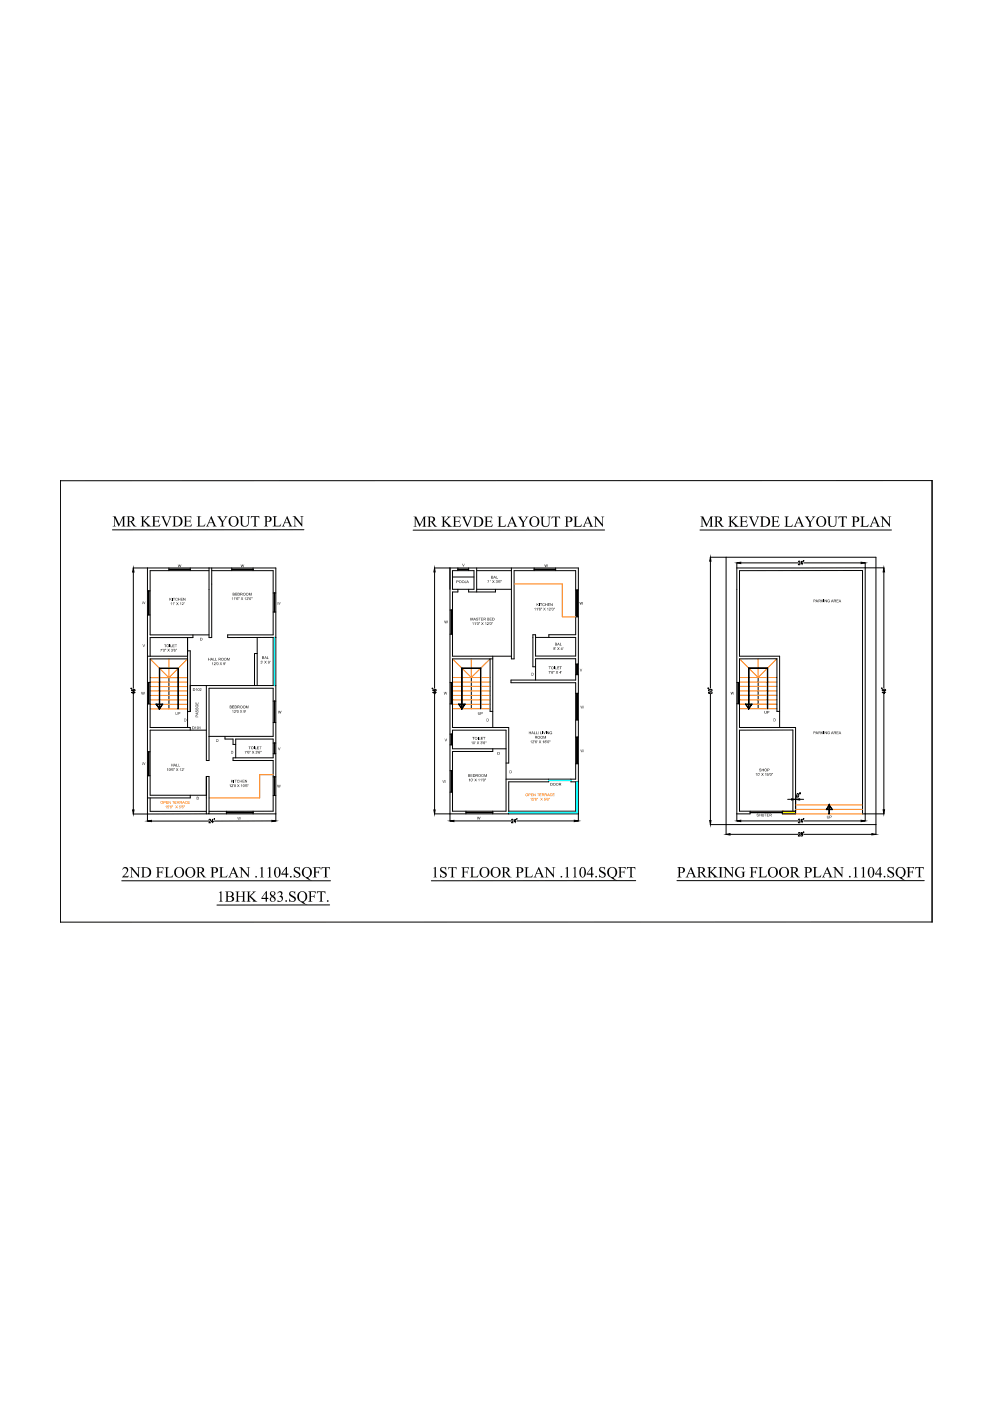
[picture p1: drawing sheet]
<svg xmlns="http://www.w3.org/2000/svg" width="297mm" height="420mm" viewBox="0 0 297 420" stroke-linecap="round" stroke-linejoin="round" font-family="sans-serif">
<!-- layer: 0 -->
<g fill="none" stroke="#000" stroke-width=".3">
<path d="M18 144.1h261.4v132.4h-261.4zM18.1 144.2l-.1 132.3M209.8 158.9h57.4M279.4 144.1v132.4M279.4 144.1h.1M135.6 171.1h6.5v5.6h-6.5zM137.2 177.5h-1.6v19.3h17.7M142.9 171.1h10.4M142.9 170.3v7.2M142.9 176.7h10.4M148.5 176.7v.8h-8M153.3 170.3v27.3h.8v-26.5h18.5v19.3h-8.1v.8"/>
<path d="M172.6 176.9h.8M172.9 176.9l.1 8.1zM212.9 167.1h49.7v83.1M212.9 168.3v38.1M217.6 167.1v80.2h45M220.9 168.8v77.4M222 168.8h17.3M239.3 168.5l.1-.1a.24 .24 0 0 1 .3-.1 .24 .24 0 0 1 0 .4l-.4 .7h.5M240.6 169h-.6l.4-.7v1.1M240.9 168.1l-.1 .3M240.9 168.8h17.2M259.3 168.8v77.4"/>
<path d="M264.9 171.5v34.9M265 170.3h-44.1M134.9 190.2h.7M134.9 183h.7M135.2 183h.1v7.2h-.1zM146.9 197.6v15.7h.8M147.7 197.6h-12.1v20.6h16.9M147.7 196.8v21.4M160.5 191.2h12.1v5.6h-12.1v-6.4h-.8v9.6h.8M172.6 185h.8M172.6 199.2h.8M172.9 199.2l.1 3.1z"/>
<path d="M141.3 203.2v9.3M151.7 219h-16.1v5.6h16.1M160.5 203.9v-6.3h12.1v6.3h-19.4v.9h19.4v28.9h-20.9M172.6 202.3h.8M212.2 206.4h.3M212.4 207.5v.4l.5 .1a.29 .29 0 0 1 0-.4 .29 .29 0 0 1 .4 0 .29 .29 0 0 1-.1 .4M212.4 206.8a.53 .53 0 0 1 .6-.2 .53 .53 0 0 1 .4 .5 .53 .53 0 0 1-.6 .2 .53 .53 0 0 1-.4-.5zM212.9 208v38.1M223.4 211.1l1 1.5-.8-1.3M224.4 200.3v12.5l.1-.5v-11.9M224.5 212.3l.9-1.2-1 1.7M225.4 211.1h-2l1.8 .2"/>
<path d="M227.2 203.2v9.3M230 200.4l.1-.1v12.2zM230.1 200.3h-5.7l5.6 .1M233.7 213.3h-.8v-15.7h-11.2v20.6h16.8v25.9h-4v-.8M233.7 218.2v-21.4h-12v-25.7h36.8v73h6.5M264.2 206.4h.3M264.5 206.7l-.1 .2a.54 .54 0 0 0 .6 .3 .54 .54 0 0 0 .4-.4 .29 .29 0 0 0-.4-.1 .29 .29 0 0 0 0 .5h.1M264.9 208v34.9M265.1 207.4v.6l-.7-.4h1.1M147.7 225.4h-12.1v17.9M151.7 228.8h.8M164.5 233.7v.8h-12v9.6h20.9v-73.8h-38.5v73.8"/>
<path d="M171.1 233.7v.8h2.3M172.6 234.5v8.8h-20.1M212.9 247.3h4.7v2.9M218.8 250.2h20.5M222 246.2h17.3M224.8 243.6l9.7 .1zM224.8 243.3v.8h-3.9M237.7 243.3v-24.4l-16 .1v24.3h16.8M239.3 249.9l.1-.2a.28 .28 0 0 1 .4 .1 .28 .28 0 0 1-.2 .4l-.3 .5h.5M239.3 245.9l.1-.3 .4 .3-.5 .8h.5M240.1 249.7v.3a.34 .34 0 0 1 .5 .4 .34 .34 0 0 1-.5 .3 .52 .52 0 0 1 .4-.8v-.2zM240.6 246.4h-.6l.4-.8v1.1"/>
<path d="M240.9 249.5l-.1 .3M240.9 245.5l-.1 .3M240.9 250.2h20.4M240.9 246.2h17.2M202.9 264.1h74.1"/>
</g>
<g fill="none" stroke="#ff7f00" stroke-width=".3">
<path d="M154.1 175.1h14.4v9.9M135.6 197.6l5.7 5.6h5.6M141.3 197.6v5.6l5.6-5.6M221.7 197.6l5.5 5.6h5.7M227.2 197.6v5.6l5.7-5.6M135.6 203.2h5.7M135.6 204.5h11.3M135.6 205.9h11.3M135.6 207.2h11.3M135.6 208.6h11.3M135.6 209.9h11.3M135.6 212.5h11.3"/>
<path d="M135.6 211.2h11.3M221.7 203.2h5.5M221.7 204.5h11.2M221.7 205.9h11.2M221.7 207.2h11.2M221.7 208.5h11.2M221.7 209.9h11.2M221.7 211.2h11.2M221.7 212.5h11.2"/>
</g>
<g fill="#000">
<path d="M209.9 154.9h.9l1.1 2.4 1.1-2.4h.8l-.4 .3v2.5l.4 .3h-1.3l.5-.4v-2.2l-1.2 2.6-1.3-2.6v2.3l.4 .3h-1l.4-.3v-2.5zM218.2 154.9h1.3l-.4 .3v1.2l1.2-1.2-.3-.3h1.1l-1.6 1.4 2 1.7h-1.4l.2-.3-1.2-1.3v1.3l.4 .3h-1.3l.5-.4v-2.4zM221.6 154.9h2.3l.1 .7-.4-.5h-1.1v1.2l1-.1 .2-.4v1.1l-.2-.4-1-.1v1.3l1.1 .1 .6-.6-.3 .8h-2.3l.4-.3v-2.5zM224.4 154.9l1.2 .1a.34 .34 0 0 0-.3 .2 .34 .34 0 0 0 .1 .4l.8 1.7 .7-1.8a.31 .31 0 0 0 .1-.4 .31 .31 0 0 0-.3-.1l.9-.1-.4 .3-1.2 2.8-1.3-2.9zM231.1 154.9h2.4v.7l-.4-.5h-1.1v1.2l1-.1 .2-.4v1.1l-.3-.5h-.9v1.3l1.2 .1 .5-.6-.2 .8h-2.4l.5-.5-.1-2.4zM235.1 154.9h1.4l-.5 .3v2.4l1 .2 .7-.7-.3 .9h-2.3l.4-.5v-2.4zM241.2 154.9l1.3 .1a.28 .28 0 0 0-.3 .1 .28 .28 0 0 0 .1 .4l.7 .9 .5-.9a.29 .29 0 0 0 .2-.3 .29 .29 0 0 0-.3-.2l1-.1-.5 .3-.9 1.5v1l.5 .3h-1.4l.5-.3v-1zM247.9 154.9h1.3l-.4 .2v2.1l.1 .4 .5 .2 .7-.1 .3-.4 .1-2-.5-.4h1.1l-.4 .2v2.2l-.4 .5-1.2 .2-.6-.4-.2-2.4zM251.3 154.9h2.5l.1 .7-.4-.5h-.7v2.6l.4 .3h-1.3l.4-.3v-2.6h-.6l-.4 .5zM257.8 154.9h1.4l-.5 .3v2.4l1.2 .1 .5-.6-.2 .9h-2.4l.4-.2 .1-.4v-2.1zM263.8 154.9h.9l1.8 2.3v-2l-.4-.3h1.1l-.5 .2v2.9l-2.1-2.5v2.1l.4 .4h-1l.4-.3v-2.4zM133.2 186.1l.3 .7 .1-.7 .3 .7 .3-.7-.2 .8-.3-.6-.3 .6z"/>
<path d="M160.1 182.5l.3-.2v.8v-.7zM160.9 180.9l.1 .4 .5-.4-.3 .4 .3 .4-.4-.4-.2 .4zM160.8 182.5l.3-.2v.8l-.1-.7zM161.3 182.3l.1 .3zM161.6 180.9l.1 .8zM161.8 180.9h.7l-.3 .1v.7l-.1-.7zM162.9 182.3l.3 .3 .3-.3-.3 .4 .4 .4-.4-.4-.4 .4 .4-.4zM163.4 180.9l.1 .4h.5v-.4v.8v-.4h-.5l-.1 .4zM164.2 180.9h.6l-.5 .1v.3h.5l-.5 .1v.2l.5 .1h-.6zM164 182.5l.3-.2v.8l-.1-.7zM165 180.9l.5 .7 .1-.7v.8l-.5-.6-.1 .6zM164.6 182.4h.5l-.4 .6 .4 .1h-.6l.5-.5-.1-.2-.4 .1z"/>
<path d="M165.2 182.3l.1 .3zM173.7 180.5l.3 .7 .2-.7 .3 .7 .3-.7-.3 .8-.3-.7-.3 .7zM164.4 201.2h.5l-.3 .8 .2-.7zM164.5 199.9h.6l-.3 .1v.7v-.7zM165.1 201.2v.3zM164.8 219.5l.6-.1v.2l-.5-.1-.1 .4 .5 .2 .1-.2-.3-.1h.4v.3h-.7zM165.9 201.2l.1 .3zM166.1 199.9l.1 .8zM166.1 201.2l.1 .3zM166.4 199.9l.1 .7 .4 .1h-.5zM166.6 201.2l.3 .3 .4-.3-.3 .4 .3 .4-.3-.3-.4 .3 .3-.4zM167 199.9h.6l-.5 .1v.2h.5l-.5 .1v.3l.5 .1h-.6z"/>
<path d="M167.7 199.9h.7l-.3 .1v.7l-.1-.7zM168.3 201.2l.1 .3zM173.8 200.6l.3 .6 .4-.6-.3 .8zM248.1 219.4h.5v.2l-.4-.1-.1 .4 .4 .2 .1-.2-.2-.2h.3v.4h-.6zM158.5 219.4l.1 .3h.4l.2-.3v.8l-.2-.4h-.4l-.1 .4zM159 222.3l.3-.2v.8l-.1-.7zM159.6 222.2h.5l-.4 .5 .4 .2h-.5l.4-.5-.1-.2-.2 .1zM160.1 219.4l.1 .7 .4 .1h-.5zM160.2 222.1l.1 .3zM160.7 219.4l.1 .7 .4 .1h-.5zM161 222.1l.1 .3zM161.5 219.4l-.3 .8z"/>
<path d="M161.5 222.1l.3 .3 .4-.3-.3 .3 .3 .5-.3-.4-.4 .4 .3-.5zM161.9 219.4l.2 .7 .3 .1h-.5zM162.6 219.4l.1 .8zM162.9 220.7l.4 .7 .4-.7v.8l-.2-.7-.2 .7-.3-.7-.1 .7zM162.7 222.2l.3-.1v.8l-.1-.7zM162.8 219.4l.4 .7 .3-.7-.3 .8zM163.7 219.4v.8zM163.8 222.1l.1 .3zM164 219.4l.5 .6 .1-.6v.8l-.6-.7v.7zM226.5 232.1l.3-.3v.8l-.1-.6zM227.6 230.6h.5l-.4 .1 .5 .3-.1 .3-.5-.1 .1-.2 .1 .3 .3-.1zM227.7 231.8l.1 .3z"/>
<path d="M228.2 231.8l.4 .4 .3-.4-.3 .4 .3 .4-.3-.3-.4 .3 .3-.4zM228.3 230.5l.1 .3h.5l.1-.3v.8l-.1-.3h-.5l-.1 .3zM229.4 232.1l.3-.3v.8l-.2-.6zM230 231.9h.4l-.4 .2 .4 .2-.2 .4-.3-.1 .4-.2v-.2l-.4 .1zM230.5 231.8l.1 .3zM246.1 219.4l.1 .4 .6-.4-.4 .3 .4 .5-.4-.4-.3 .4zM246.9 219.4l.1 .8zM247.2 219.4l.5 .6 .1-.6v.8l-.5-.7-.1 .7zM250.7 219.4h.6h-.5v.3h.5l-.5 .1v.3l.5 .1h-.6zM220.7 260.5l.7-.5 1.4 .2 .2-.2v1l-.7-.8-1 .1-.4 .7-.1 .9 .5 .9 .8 .2 .5-.1v-1.2l-.4-.3h1.2l-.3 .3v1.2l-1.5 .3-1-.6-.3-1.1zM266.2 260.3l.4-.3 .9 .2 .3-.2v1.1l-.6-.9h-.5l-.3 .3 .2 .6 1.1 .5 .3 .5-.1 .6-.4 .4-1.3-.1-.2 .2v-1.1l.3 .6 .5 .3 .6-.1 .2-.3-.2-.6-1.3-.9zM212 260h1.3l-.4 .3v1.2l.9-.9a.26 .26 0 0 0 .2-.2 .26 .26 0 0 0-.3-.3l1.2-.1-1.6 1.4 2 1.7h-1.5l.2-.3-1.1-1.2v1.3l.4 .2h-1.3l.4-.2v-.3v-2.3z"/>
<path d="M215.3 260h1.4l-.5 .3v2.6l.5 .2h-1.4l.5-.2v-2.6zM216.7 260h.9l1.8 2.4v-2l-.4-.4h1l-.4 .3v2.9l-2.1-2.5v2.1l.4 .3h-1l.4-.2v-2.4zM224.7 260h2.2l.1 .7-.4-.4-1-.1v1.2h.8l.2-.4v1l-.2-.4h-.8v1.2l.4 .3h-1.3l.4-.4v-2.3zM227.3 260h1.3l-.5 .4v2.3l1.1 .2 .7-.6-.2 .8h-2.4l.4-.3v-2.4zM243.6 260h1.4l-.5 .3v2.5l1.2 .1 .5-.6-.2 .8h-2.4l.4-.3v-2.5zM249.6 260h.8l1.9 2.3v-1.9l-.4-.4h1l-.4 .5v2.7l-2.1-2.5v2.1l.4 .3h-1l.4-.2v-2.4zM255.9 260.3l.8-.3v2.9l.3 .2h-1.1l.4-.2v-2.1a.29 .29 0 0 0-.1-.4 .29 .29 0 0 0-.3 0zM258.1 260.3l.9-.3v2.9l.4 .2h-1.2l.4-.3v-2a.3 .3 0 0 0 0-.4 .3 .3 0 0 0-.4 0zM271.7 260h2.3v.7l-.4-.4-1-.1v1.2h.7l.3-.4v1l-.3-.4h-.7v1.3l.4 .2h-1.3l.4-.2v-2.6zM274.4 260h2.5v.8l-.4-.5h-.7v2.6l.5 .2h-1.3l.4-.3v-2.5h-.7l-.4 .5z"/>
<path d="M214 154.9h1.7l.6 .4v.8l-.7 .4 .8 1 .6 .5h-.8l-1-1.5h-.3v1.2l.4 .3h-1.3l.5-.4v-2.3zM214.9 155.1v1.3l.7-.1 .3-.5-.1-.5-.3-.2z"/>
<path d="M227.8 154.9h1.8l.9 .5 .3 1.2-.5 1.1-1 .3h-1.5l.4-.3v-2.6zM228.6 155.1v2.6l.8 .1 .8-.6 .1-1.3-.6-.7z"/>
<path d="M239.4 154.8l1.3 2.9 .4 .3h-1.2l.3-.2-.3-.9h-1.1l-.3 .8 .3 .3h-.9l.4-.5zM239.4 155.5l-.6 1.2h1.1z"/>
<path d="M244.6 156.4a1.55 1.55 0 0 1 3.1 0 1.55 1.55 0 0 1-3.1 0zM245.6 155.1l-.4 .8 .1 1.3 .4 .6h.7l.7-.6v-1.5l-.6-.6z"/>
<path d="M255.2 154.9h1.7l.7 .7-.3 .8-1.2 .1v1.2l.4 .3h-1.3l.5-.3v-2.6zM256.1 155.1v1.3h.6l.3-.3v-.6l-.4-.4z"/>
<path d="M262.2 154.8l1.2 2.9 .4 .3h-1.2l.3-.3-.2-.8h-1.2l-.3 .8 .3 .3h-.9l.4-.5zM262.1 155.5l-.6 1.2h1.1z"/>
<path d="M161.6 182.3l.5 .1-.5 .1 .4 .1-.1 .5-.4-.2zM161.6 182.8a.2 .2 0 0 0 .4 0 .2 .2 0 0 0-.4 0z"/>
<path d="M162.2 182.3l.1 .3zM162.3 182.3l.1 .3z"/>
<path d="M165.4 182.4l.3-.1 .2 .2-.1 .6-.4-.2zM165.6 182.4l-.1 .5 .2 .1 .1-.5z"/>
<path d="M166 182.3l.1 .3zM166.2 182.3l.1 .3z"/>
<path d="M165.2 200.3a.41 .41 0 0 1 .8 0 .41 .41 0 0 1-.8 0zM165.3 200.3a.3 .3 0 0 0 .6 0 .3 .3 0 0 0-.6 0z"/>
<path d="M165.3 201.3l.5 .1-.4 .1v.1h.3v.4l-.4-.1zM165.4 201.8a.17 .17 0 0 0 .3 0 .17 .17 0 0 0-.3 0z"/>
<path d="M168 201.2l.1 .8-.5-.2zM168 201.4l-.3 .3h.3z"/>
<path d="M231.9 215.5l.6 .1-.2 .7h-.4zM231.9 215.6v.6h.4l.1-.5z"/>
<path d="M159.6 219.4l.4 .8-.2-.3-.5 .3zM159.6 219.4l-.1 .5h.3z"/>
<path d="M160.4 220.7l.6 .1-.3 .4 .3 .3-.3-.3h-.3v.3zM160.4 220.8v.3l.5-.1z"/>
<path d="M160.5 222.1l.4 .2a.23 .23 0 0 0-.3-.1 .23 .23 0 0 0-.1 .2h.3l.1 .3-.5 .1zM160.5 222.6a.2 .2 0 0 0 .4 0 .2 .2 0 0 0-.4 0z"/>
<path d="M161.1 221.1a.41 .41 0 0 1 .8 0 .41 .41 0 0 1-.8 0zM161.2 221.1a.3 .3 0 0 0 .6 0 .3 .3 0 0 0-.6 0z"/>
<path d="M162 221.1a.41 .41 0 0 1 .8 0 .41 .41 0 0 1-.8 0zM162.1 221.1a.3 .3 0 0 0 .6 0 .3 .3 0 0 0-.6 0z"/>
<path d="M163.3 222.2h.4l-.1 .7-.4-.2zM163.4 222.2a.13 .13 0 0 0 .2 0 .13 .13 0 0 0-.2 0zM163.3 222.7a.16 .16 0 0 0 .3 0 .16 .16 0 0 0-.3 0z"/>
<path d="M164 222.5a.35 .35 0 0 1 .7 0 .35 .35 0 0 1-.7 0zM164.3 222.2l-.1 .5 .2 .1 .1-.6z"/>
<path d="M164.7 222.1l.1 .3zM164.9 222.1l.1 .3z"/>
<path d="M227.2 231.9l.4 .2-.2 .6-.3-.2zM227.3 231.9l-.1 .5 .2 .2 .1-.5z"/>
<path d="M229.1 230.9a.41 .41 0 0 1 .8 0 .41 .41 0 0 1-.8 0zM229.2 230.9a.3 .3 0 0 0 .6 0 .3 .3 0 0 0-.6 0z"/>
<path d="M230 230.5l.6 .2-.1 .3h-.4v.3zM230.1 230.6v.3l.4-.1v-.2z"/>
<path d="M230.8 231.9l.4 .1-.1 .7-.3-.2zM230.9 231.9l-.1 .6 .3 .1v-.6z"/>
<path d="M231.4 231.8v.3zM231.6 231.8v.3z"/>
<path d="M243.8 219.4l.6 .1v.3h-.5v.4zM243.9 219.4v.3h.4v-.2z"/>
<path d="M244.8 219.4l.4 .8-.2-.3-.5 .3zM244.9 219.4l-.2 .4h.3z"/>
<path d="M245.3 219.4l.7 .1-.3 .3 .3 .4-.3-.4h-.3l-.1 .4zM245.4 219.4v.3h.4l-.1-.3z"/>
<path d="M249.4 219.4l.5 .8-.3-.3-.5 .3zM249.4 219.4l-.1 .4h.3z"/>
<path d="M249.9 219.4l.7 .1-.2 .3 .2 .4-.3-.4h-.3l-.1 .4zM250 219.4v.3h.4v-.3z"/>
<path d="M251.7 219.4l.4 .8-.2-.3-.5 .3zM251.8 219.4l-.2 .4h.3z"/>
<path d="M230.1 261.6a1.56 1.56 0 0 1 3.1 0 1.56 1.56 0 0 1-3.1 0zM231.1 260.3l-.4 .7v1.1l.5 .8 .7 .1 .7-.7v-1.4l-.6-.7z"/>
<path d="M233.5 261.5a1.54 1.54 0 0 1 3 0 1.54 1.54 0 0 1-3 0zM234.5 260.3l-.5 .9 .1 1.1 .4 .6 .7 .1 .7-.7v-1.4l-.5-.7z"/>
<path d="M203 260l1.8 .1 .5 .5v.6l-.3 .4-1.2 .1 .1 1.2 .4 .2h-1.3l.4-.3v-2.5zM203.8 260.3v1.3l.8-.1 .2-.5-.1-.5-.4-.2z"/>
<path d="M207.1 260l1.3 2.8 .3 .3h-1.1l.3-.2-.3-.8h-1.2l-.3 .8 .4 .2h-1l.5-.4zM207 260.7l-.5 1.2h1z"/>
<path d="M208.9 260l1.7 .1 .6 .3v.9l-.7 .3 .7 1.1 .7 .4h-.8l-1-1.4h-.3v1.1l.4 .3h-1.3l.4-.3v-2.4zM209.8 260.3v1.3l.6-.2 .4-.4-.1-.5-.3-.2z"/>
<path d="M236.8 260l2.1 .3 .2 .8-.7 .5 .9 1.2 .5 .3h-.8l-1-1.4h-.4v1l.5 .4h-1.3l.4-.3v-2.5zM237.6 260.3v1.2h.7l.3-.4-.1-.6z"/>
<path d="M241 260l1.7 .1 .6 .5v.5l-.3 .5-1.1 .1v1.2l.4 .2h-1.3l.4-.3v-2.5zM241.9 260.3v1.3h.5l.4-.4v-.5l-.4-.4z"/>
<path d="M247.9 260l1.2 2.7 .5 .4h-1.2l.3-.2-.3-.8h-1.2l-.1 .5a.27 .27 0 0 0-.1 .3 .27 .27 0 0 0 .3 .1l-1 .1 .5-.5zM247.9 260.7l-.6 1.2h1.1z"/>
<path d="M260.5 260.3l.8-.3 .7 .8v1.6l-.8 .8-.6-.2-.5-.8v-1.2zM260.8 260.3l-.2 .7v1.2l.2 .7 .4 .1 .4-.6v-1.4l-.3-.8z"/>
<path d="M263.7 260h.3v2h.4v.3h-.4v.8h-.4v-.8h-1.3zM263.6 260.5l-1 1.5h1z"/>
<path d="M268.9 260.4l.7-.4h.7l.9 .6 .2 1.3-.3 .7-.4 .4a.34 .34 0 0 0-.3 .4 .34 .34 0 0 0 .4 .3l.6 .3-1.3-.4-1.5-1.1-.2-1.1zM269.4 260.3l-.4 .8v1.1l.5 .8h.7l.6-.7v-1.4l-.5-.7z"/>
<circle cx="162.9" cy="181.3" r=".33"/>
<circle cx="254.7" cy="262.9" r=".25"/>
<circle cx="265.1" cy="262.9" r=".25"/>
</g>
<path d="M212.9 167.1l.2 1.2h-.4zM220.9 168.8l1.1-.2v.4zM258.1 168.6l1.2 .2-1.2 .2zM264.9 170.3l.2 1.2h-.4zM212.7 246.1h.4l-.2 1.2zM217.6 250.2l1.2-.2v.4zM220.9 246.2l1.1-.2v.4zM258.1 246l1.2 .2-1.2 .2zM261.3 250l1.3 .2-1.3 .2zM264.7 242.9h.4l-.2 1.2z" fill="#000" stroke="#000" stroke-width=".3"/>
<path d="M234.5 243.3v.8h4zM234.5 243.3h4v.8z" fill="#ff0" stroke="#ff0" stroke-width=".3"/>
<path d="M164.5 234l6.6 .1z" fill="none" stroke="#0ff" stroke-width=".3"/>
<g fill="#f00">
<path d="M159.2 238h.6l-.5 .1v.2h.4l-.4 .1v.3h.5h-.6z"/>
<path d="M159.9 238l.5 .6 .1-.6v.7l-.5-.5-.1 .5z"/>
<path d="M161 238h.6l-.3 .1v.6l-.1-.6z"/>
<path d="M161.7 237.9h.6l-.5 .2v.2h.5l-.5 .1v.3h.5h-.6z"/>
<path d="M164.8 238.1l.6-.1 .1 .2h-.6v.4h.6l-.5 .1z"/>
<path d="M165.7 237.9h.5l-.5 .2v.2h.5l-.5 .1v.3h.5h-.5z"/>
<path d="M159 239.5l.3-.2v.8l-.1-.6z"/>
<path d="M159.6 239.3h.4l-.4 .3 .4 .1-.1 .4-.4-.1 .4-.1v-.2h-.4z"/>
<path d="M160.1 239.3l.1 .3z"/>
<path d="M162 239.3l.3 .3 .3-.3-.2 .4 .3 .4-.4-.3-.4 .3 .4-.4z"/>
<path d="M163.2 239.3h.3l-.3 .3h.2l.2 .3-.2 .2-.4-.2 .4 .1a.23 .23 0 0 0 0-.3 .23 .23 0 0 0-.3 0z"/>
<path d="M163.7 239.3v.3z"/>
<path d="M157.5 238.4a.4 .4 0 0 1 .8 0 .4 .4 0 0 1-.8 0zM157.6 238.4a.32 .32 0 0 0 .6 0 .32 .32 0 0 0-.6 0z"/>
<path d="M158.4 238l.6 .2v.2h-.5v.3zM158.5 238.1v.3l.4-.1v-.2z"/>
<path d="M162.5 237.9l.6 .1-.2 .4 .3 .3-.4-.3h-.2l-.1 .3zM162.6 238.1v.2h.4l-.1-.2z"/>
<path d="M163.3 237.9l.6 .2-.2 .3 .3 .3-.4-.3h-.2l-.1 .3zM163.4 238.1v.2h.4v-.2z"/>
<path d="M164.3 237.9l.5 .8-.3-.2-.5 .2zM164.3 238l-.1 .4h.3z"/>
<path d="M160.4 239.4l.5 .1h-.5v.2h.5l-.2 .4-.3-.1zM160.4 239.8a.2 .2 0 0 0 .4 0 .2 .2 0 0 0-.4 0z"/>
<path d="M161 239.3v.3zM161.2 239.3v.3z"/>
<path d="M163.9 239.4l.4-.1 .1 .2-.3-.1-.1 .2 .4 .1-.1 .4-.4-.1zM164 239.9a.16 .16 0 0 0 .3 0 .16 .16 0 0 0-.3 0z"/>
<path d="M164.5 239.3l.1 .3zM164.7 239.3l.1 .3z"/>
</g>
<g fill="none" stroke="#000" stroke-width=".3">
<path d="M181.2 158.9l-57.4 .1M44.2 177.2h.8M44.5 177.2l.2 7.2zM62.7 171.1h-17.7v19.3h17.7M62.7 170.3v20.9h.8v-20.9M63.5 171.1h18.4v19.3h-13.7v.8h14.5v-20.9h-38.5v73.8M81.9 177.8h.8M82.2 177.8l.1 5.7zM44.2 184.4h.8M56.2 197.6h-11.2v20.6h12M56.2 191.2v27M56.2 195.2h.8v18.2h-.8"/>
<path d="M57.8 190.4v.8h-12.8v5.6h11.2M77.1 191.2v14.4M77.1 196h-.8v9.6M81.9 191.2v14.4h-24.9M50.6 203.2v9.4M61.8 219h-16.8v19.5h16.8M62.7 206.4h19.2v14.4h-19.2zM137.4 211.1l1 1.5 .1-.1-.8-1.2M138.4 200.3v12.5l.1-12.3M138.5 212.3l.9-1.2-1 1.7M139.4 211.1h-2l1.8 .2M144.1 200.3l-.1 12.2z"/>
<path d="M144.1 200.3h-5.7l.1 .2h5.5M151.7 219v24.3h-16.1M152.5 218.2v10.6M172.6 215.9h.8M172.6 207.9h.8M172.9 207.9l.1 8zM44.2 239.3h12.8M45 239.3v4M67.4 221.6h2.5v1.7h.8M70.7 227.3v-5.7h11.2v5.7h-12v.8h12v15.2h-19.2M134.9 223.4h.7M134.9 220.2h.7"/>
<path d="M135.2 220.2h.1v3.2h-.1zM147.7 224.6v.8M236.1 239.7h1.2M238.8 238.5l-.3 1.2M239 238a.49 .49 0 0 1 .4 .5 .49 .49 0 0 1-.4 .5zM239.7 239.7h1.2M239.7 237.9l-.1 .2M239.9 237.9v.2M62.7 244.1h20M136.1 246.2h17.2M139.7 243.6l8 .1zM139.7 243.3v.8"/>
<path d="M147.7 243.3v.8M152.5 244.1h-17.6v2.1M153.3 245.9l.2-.2 .3 .1-.5 .9h.5M154.6 246.4h-.5l.3-.7v1M154.9 245.5v.3M154.9 246.2h17.2M173.4 244.1v2.1M238.5 243.3v-3.6v3.6M247.9 242.7l1.7 .1h-1.9M248.6 241.2l-.1 2.9zM248.6 241.2l-.9 1.6 .8-1.1M249.3 242.7l-.8-1.3 1.1 1.4"/>
<path d="M190.5 264.1h-61.2"/>
</g>
<g fill="#000">
<path d="M123.9 154.9h.9l1.1 2.4 1.1-2.4h.8l-.4 .3v2.5l.4 .3h-1.3l.5-.2v-2.4l-1.2 2.6-1.3-2.6v2.3l.5 .3h-1.1l.4-.3v-2.5zM132.2 154.9h1.4l-.5 .2v1.3l1-.9a.28 .28 0 0 0 .2-.3 .28 .28 0 0 0-.3-.3l1.2 .1-.7 .3-.9 1 2 1.7h-1.5l.3-.2-.1-.2-1.2-1.2v1.3l.5 .3h-1.4l.5-.4v-2.3zM135.6 154.9h2.4v.7l-.4-.5h-1.1v1.2l1-.1 .2-.3v1l-.2-.4-1-.1v1.4h1.1l.7-.6-.3 .8h-2.4l.5-.3v-2.5zM138.4 154.9h1.3l-.4 .2v.3l.9 1.9 .8-2-.3-.4h.9l-.4 .5-1.1 2.7-1.3-3zM145.1 154.9h2.4v.7l-.3-.5h-1.2v1.2h.9l.3-.4v1l-.3-.5h-.9v1.3l1.1 .1 .6-.6-.2 .8h-2.4l.4-.2v-2.7zM149.1 154.9h1.4l-.5 .2v2.6l1.1 .1 .6-.7-.2 .9h-2.4l.4-.3v-2.6zM155.2 154.9l1.3 .1a.25 .25 0 0 0-.3 .2 .25 .25 0 0 0 .1 .3l.6 1 .8-1.2-.3-.4h1.1l-.5 .3-.9 1.5v1.1l.4 .2h-1.3l.4-.3v-1l-1-1.6zM161.9 154.9h1.3l-.4 .2-.1 1.7 .2 .7 .5 .3h.6l.5-.5v-2l-.5-.4h1.1l-.4 .3v2l-.3 .6-.8 .3-1-.3-.3-.8v-1.8zM165.4 154.9h2.5v.7l-.3-.4-.8-.1v2.7l.5 .2h-1.4l.5-.3v-2.6l-.8 .1-.3 .4zM171.8 154.9h1.4l-.5 .2v2.6l1.1 .1 .7-.7-.3 .9h-2.4l.5-.3v-2.6zM177.8 154.9h.9l1.9 2.3v-1.9l-.5-.4h1.1l-.5 .4v2.7l-2.1-2.4v1.8a.33 .33 0 0 0 .1 .4 .33 .33 0 0 0 .4 .1l-1.1 .1 .4-.3v-2.4zM69.5 179.3l.3-.2v.8l-.1-.6z"/>
<path d="M70.1 179.4l.3-.3v.8l-.1-.6zM70.5 177.8h.6l-.5 .1v.2h.5l-.5 .2v.2l.5 .1h-.6zM70.7 179.1v.3zM72.2 179.1l.3 .3 .4-.3-.3 .4 .3 .4-.3-.3-.4 .3 .3-.4zM73.3 179.4l.3-.3v.8l-.1-.6zM73.9 179.2h.5l-.4 .7h.4h-.5l.4-.5v-.2l-.3 .2zM74.5 179.1l.1 .3zM74.6 177.8l.4 .7 .4-.7v.8l-.1-.7-.2 .7-.4-.7-.1 .7zM42.5 180.4l.3 .7 .2-.7 .3 .7 .3-.7-.3 .8-.2-.7-.3 .7zM62.4 197.3l.1 .3h.4l.1-.3v.8l-.1-.4h-.4l-.1 .4zM63.5 198.8l.3-.1v.8v-.7zM64 197.3l.1 .7 .4 .1h-.5z"/>
<path d="M64.6 197.3l.1 .7 .4 .1h-.5zM64.1 198.7h.5l-.4 .6 .4 .2h-.5l.4-.5v-.3zM64.7 198.7l.1 .2zM65.9 198.7l.3 .3 .3-.3-.2 .3 .3 .5-.4-.4-.4 .4 .4-.5zM67.6 198.7v.2zM68.1 197.3l.4 .7 .3-.7v.8l-.1-.7-.2 .7-.3-.7-.1 .7zM83.1 180.6l.2 .7 .2-.7 .3 .7 .3-.7-.2 .7-.3-.6-.3 .6zM246.1 179.8l.1 .4 .6-.4-.4 .4 .4 .4-.4-.4-.3 .4zM246.9 179.8l.1 .8zM247.2 179.8l.5 .7 .1-.7v.8l-.5-.6-.1 .6zM248 179.9l.5-.1 .2 .2-.5-.1-.1 .5 .4 .1 .1-.2-.2-.1h.3v.3l-.6 .1zM250.7 179.8h.6l-.5 .1v.3h.5h-.5v.3l.5 .1h-.6z"/>
<path d="M143.3 213.6l.2 .7 .3-.1 .1-.6-.1 .7-.5-.1zM174 211.7l.2 .7 .2-.7 .4 .7 .2-.7-.2 .8-.3-.7-.3 .7zM229.2 213.2l.2 .7h.3l.1-.7-.1 .8-.5-.1zM133.3 221.5l.3 .7 .4-.7-.3 .8zM140.5 233.7l.3-.2v.8l-.1-.6zM141.1 232.2h.5l-.5 .1v.2h.5l-.5 .1v.3l.5 .1h-.5zM141.3 222.6l.3-.2v.8l-.1-.7zM141.7 233.5l.1 .3zM141.6 221h.6l-.2 .1v.7l-.1-.7zM142.2 233.5l.3 .3 .4-.3-.3 .4 .3 .4-.4-.3-.3 .3 .3-.4zM142.5 222.4v.3zM143 222.4l.3 .3 .3-.3-.3 .3 .3 .5-.3-.4-.4 .4 .3-.5z"/>
<path d="M143.3 221v.8zM143.5 221l.1 .7 .4 .1h-.5zM143.4 233.7l.2-.2v.8v-.6zM144.1 222.4h.4v.7l-.5-.1h.4l-.2-.2 .2-.3zM144.1 221h.6l-.4 .1v.2h.4l-.4 .2v.2l.4 .1h-.6zM144 233.7l.3-.2v.8l-.1-.6zM144.5 233.5l.1 .3zM144.7 222.4v.3zM144.8 221h.7l-.3 .1v.7l-.1-.7zM145.2 232.2l.3 .7 .4-.7v.8l-.1-.7-.2 .7-.4-.7v.7zM145.5 222.4l.1 .3zM145.7 222.4l.1 .3z"/>
<path d="M132 260.4l.6-.4 .8 .2 .3-.2v1.1l-.6-.9h-.6l-.3 .3 .3 .6 1.4 .9v.6l-.3 .4-.5 .2-1.1-.2-.1 .2v-1l.7 .8h.5l.4-.3-.3-.7-1.2-.8zM143 245l.3 .7 .1-.7 .3 .7 .3-.7-.2 .8-.3-.7-.3 .7zM179.7 260.3l.5-.3 .9 .2 .3-.2v1.1l-.3-.6-.4-.3h-.5l-.3 .3 .1 .5 1.2 .6 .4 .5v.5l-.5 .5-1.3-.1-.2 .2v-1l.3 .5 .4 .3 .7-.1 .2-.3-.3-.6-1.3-.9zM226.8 244.2l.6-.1-.5 .1 .5 .3v.3l-.6-.1h.5zM227.6 244l.1 .4h.4l.1-.4v.8l-.1-.3h-.4l-.1 .3zM228.4 244l.2 .8 .3-.1 .1-.7-.1 .8h-.5zM229.2 244h.6l-.3 .1v.7l-.1-.7zM229.9 244h.6l-.5 .1v.3h.4l-.4 .1v.3h.5h-.6zM247.9 244.6l.2 .7h.3l.1-.7-.1 .8-.5-.1zM129.8 260.4l.8-.4v2.8l.4 .3h-1.1l.4-.2v-2a.35 .35 0 0 0 0-.4 .35 .35 0 0 0-.5-.1zM134.4 260.1h2.5v.7l-.4-.5h-.7v2.5l.4 .3h-1.2l.4-.3v-2.5h-.8l-.3 .5zM138.2 260.1h2.3v.7l-.4-.5h-1v1.1h.7l.3-.4v1.1l-.2-.5h-.8v1.3l.4 .2h-1.3l.5-.4v-2.2z"/>
<path d="M140.8 260.1h1.4l-.5 .3v2.4l1.1 .1 .7-.6-.3 .8h-2.4l.5-.3v-2.4zM157.1 260.1h1.4l-.5 .2v2.5l1.1 .1 .7-.6-.3 .8h-2.4l.5-.2v-2.6zM163.2 260.1h.8l1.9 2.3-.1-2.1-.4-.2h1.1l-.5 .4v2.7l-2-2.5v2.2l.4 .2h-1.1l.4-.3v-2.3zM169.4 260.4l.8-.4v2.9l.4 .2h-1.1l.3-.2v-2.1a.31 .31 0 0 0 0-.4 .31 .31 0 0 0-.4 0zM171.7 260.4l.8-.4v2.7l.4 .4-1.2-.1a.33 .33 0 0 0 .4 0 .33 .33 0 0 0 .1-.4v-1.8a.33 .33 0 0 0-.1-.4 .33 .33 0 0 0-.4 0zM185.3 260h2.2v.7l-.3-.4-1.1-.1v1.2h.8l.3-.4v1l-.3-.4h-.8v1.3l.5 .2h-1.3l.4-.3v-2.5zM187.9 260h2.5l.1 .8-.4-.5h-.7v2.4l.4 .4h-1.3l.4-.3v-2.5h-.6l-.4 .5z"/>
<path d="M128 154.9h1.7l.5 .3 .2 .7-.7 .6 .6 1 .8 .5h-.8l-1.1-1.5h-.3v1.2l.4 .3h-1.3l.5-.5-.1-2.4zM128.9 155.1v1.3l.6-.1 .4-.3-.1-.6-.3-.3z"/>
<path d="M141.8 154.9h1.8l.8 .4 .5 1-.3 1-.9 .6-1.9 .1 .4-.3v-2.5zM142.6 155.1v2.7l1-.1 .7-.9-.1-1-.6-.7z"/>
<path d="M153.5 154.8l1.1 2.8 .5 .4h-1.2l.3-.2-.3-.8h-1.2l-.2 .8 .3 .2h-1l.4-.3zM153.4 155.6l-.6 1.2h1.1z"/>
<path d="M158.6 156.4a1.56 1.56 0 0 1 3.1 0 1.56 1.56 0 0 1-3.1 0zM159.6 155.1l-.4 .8 .1 1.2 .5 .7h.7l.6-.8-.1-1.4-.5-.5z"/>
<path d="M169.2 154.9h1.6l.7 .6 .1 .4-.4 .5-1.1 .1v1.2l.5 .3h-1.4l.5-.3v-2.5zM170.1 155.1v1.3h.6l.3-.3v-.7l-.4-.3z"/>
<path d="M176.2 154.8l1.2 2.8 .4 .4-1.1-.1a.28 .28 0 0 0 .3-.2 .28 .28 0 0 0-.1-.3l-.2-.4h-1.2l-.3 .8 .4 .2h-1l.4-.4zM176.1 155.5l-.5 1.3h1z"/>
<path d="M69.8 177.8l.5 .1v.6l-.5 .1zM69.9 177.9v.2h.3zM69.9 178.3v.2l.4-.1z"/>
<path d="M71.2 177.8l.7 .2-.1 .6h-.6zM71.4 177.9v.6h.4v-.5z"/>
<path d="M70.9 179.3l.5-.1h-.3l-.1 .3h.4l-.1 .4h-.3zM71 179.7a.2 .2 0 0 0 .4 0 .2 .2 0 0 0-.4 0z"/>
<path d="M71.5 179.1l.1 .3zM71.7 179.1l.1 .3z"/>
<path d="M72.1 177.8l.6 .1-.2 .4 .3 .3-.4-.3-.3 .3zM72.2 177.9v.3l.4-.1z"/>
<path d="M72.9 178.2a.39 .39 0 0 1 .7 0 .39 .39 0 0 1-.7 0zM72.9 178.2a.35 .35 0 0 0 .7 0 .35 .35 0 0 0-.7 0z"/>
<path d="M73.7 178.2a.41 .41 0 0 1 .8 0 .41 .41 0 0 1-.8 0zM73.8 178.2a.3 .3 0 0 0 .6 0 .3 .3 0 0 0-.6 0z"/>
<path d="M74.8 179.2l.4 .1-.1 .6-.4-.2zM74.9 179.2l-.1 .6 .3 .1v-.6z"/>
<path d="M75.4 179.1v.3zM75.5 179.1l.1 .3z"/>
<path d="M63.4 197.3l.5 .8-.2-.2-.6 .2zM63.5 197.4l-.1 .4h.2z"/>
<path d="M65 198.7l.4 .1-.1 .7-.3-.2zM65.1 198.7v.6l.2 .1 .1-.6z"/>
<path d="M65.5 197.3l.7 .1-.2 .4 .2 .3-.3-.3h-.3l-.1 .3zM65.6 197.4v.2h.4v-.2z"/>
<path d="M66.3 197.7a.41 .41 0 0 1 .8 0 .41 .41 0 0 1-.8 0zM66.4 197.7a.3 .3 0 0 0 .6 0 .3 .3 0 0 0-.6 0z"/>
<path d="M67 198.7l.4 .1-.1 .7-.3-.1 .4-.2v-.1h-.4zM67 198.9a.2 .2 0 0 0 .4 0 .2 .2 0 0 0-.4 0z"/>
<path d="M67.2 197.7a.4 .4 0 0 1 .8 0 .4 .4 0 0 1-.8 0zM67.3 197.7a.31 .31 0 0 0 .6 0 .31 .31 0 0 0-.6 0z"/>
<path d="M243.8 179.8l.6 .1v.3l-.5 .1v.3zM243.9 179.9v.3h.4v-.3z"/>
<path d="M244.8 179.8l.4 .8-.2-.2-.5 .2zM244.9 179.9l-.2 .4h.3z"/>
<path d="M245.3 179.8l.7 .1-.3 .4 .3 .3-.3-.3h-.3l-.1 .3zM245.4 179.9v.3l.4-.1-.1-.2z"/>
<path d="M249.4 179.8l.5 .8-.3-.2-.5 .2zM249.4 179.9l-.1 .4h.3z"/>
<path d="M249.9 179.8l.7 .1-.2 .4 .2 .3-.3-.3h-.3l-.1 .3zM250 179.9v.3l.4-.1v-.2z"/>
<path d="M251.7 179.8l.4 .8-.2-.2-.5 .2zM251.8 179.9l-.2 .4h.3z"/>
<path d="M144.1 213.6l.6 .1-.1 .3h-.4v.4zM144.2 213.6v.3h.4l-.1-.3z"/>
<path d="M145.9 215.5l.6 .2-.2 .6-.4 .1zM146 215.6v.6h.3l.1-.5z"/>
<path d="M159.3 201.8l.6 .2-.1 .6h-.5zM159.4 201.9v.6h.4v-.5z"/>
<path d="M230 213.2l.6 .2-.1 .3h-.4v.3zM230.1 213.3v.3h.4l-.1-.3z"/>
<path d="M140.3 232.2l.5 .1v.6l-.5 .1zM140.4 232.3v.2h.4zM140.4 232.6v.3h.4l-.1-.3z"/>
<path d="M141.1 233.7l.5-.1-.2 .7-.3-.1zM141.3 233.6l-.1 .5 .2 .2 .1-.5z"/>
<path d="M141.8 232.2l.6 .1-.1 .6-.5 .1zM141.9 232.3v.6h.3l.1-.5z"/>
<path d="M141.9 222.4l.4 .1-.1 .7-.3-.1zM142 222.4l-.1 .6 .3 .1v-.5z"/>
<path d="M142.3 221.4a.45 .45 0 0 1 .9 0 .45 .45 0 0 1-.9 0zM142.4 221.4a.32 .32 0 0 0 .6 0 .32 .32 0 0 0-.6 0z"/>
<path d="M142.6 232.2l.6 .1-.2 .3 .3 .4-.4-.4-.3 .4zM142.7 232.3v.2h.4l-.1-.2z"/>
<path d="M143.4 232.6a.4 .4 0 0 1 .8 0 .4 .4 0 0 1-.8 0zM143.5 232.6a.32 .32 0 0 0 .6 0 .32 .32 0 0 0-.6 0z"/>
<path d="M144.2 232.6a.45 .45 0 0 1 .9 0 .45 .45 0 0 1-.9 0zM144.4 232.6a.3 .3 0 0 0 .5 0 .3 .3 0 0 0-.5 0z"/>
<path d="M144.8 233.6l.4 .1-.1 .6-.3-.1zM144.9 233.6v.6l.2 .1 .1-.6z"/>
<path d="M144.9 222.5h.5l-.5 .1 .4 .1v.4h-.4zM144.9 222.9a.2 .2 0 0 0 .4 0 .2 .2 0 0 0-.4 0z"/>
<path d="M145.4 233.5l.1 .3zM145.5 233.5l.1 .3z"/>
<path d="M149.1 225.5l.6 .1v.7h-.6zM149.3 225.6v.7h.2l.2-.6z"/>
<path d="M152.7 231.1l.7 .2-.2 .5-.5 .1zM152.8 231.2v.6h.4v-.5z"/>
<path d="M165 234.8l.6 .1-.1 .7h-.5zM165.1 234.9v.6h.4v-.5z"/>
<path d="M165.8 235.2a.4 .4 0 0 1 .8 0 .4 .4 0 0 1-.8 0zM165.9 235.2a.31 .31 0 0 0 .6 0 .31 .31 0 0 0-.6 0z"/>
<path d="M166.6 235.2a.4 .4 0 0 1 .8 0 .4 .4 0 0 1-.8 0zM166.8 235.2a.3 .3 0 0 0 .6 0 .3 .3 0 0 0-.6 0z"/>
<path d="M167.6 234.8l.6 .1-.2 .4 .2 .3-.3-.3h-.3v.3zM167.6 234.9v.2h.5l-.1-.2z"/>
<path d="M143.6 261.6a1.6 1.6 0 0 1 3.2 0 1.6 1.6 0 0 1-3.2 0zM144.7 260.3l-.4 .7v1.3l.4 .6 .8 .1 .6-.7v-1.5l-.7-.6z"/>
<path d="M147 261.6a1.56 1.56 0 0 1 3.1 0 1.56 1.56 0 0 1-3.1 0zM147.9 260.5l-.3 .7 .1 1.3 .6 .5h.5l.7-.7-.1-1.6-.6-.5z"/>
<path d="M230.6 244l.7 .2-.2 .3 .3 .3-.4-.3h-.3l-.1 .3zM230.7 244.1v.3l.4-.1v-.2z"/>
<path d="M248.7 244.6l.6 .2-.1 .3h-.4v.3zM248.8 244.7v.3h.4l-.1-.3z"/>
<path d="M150.3 260.1h1.7l.5 .3 .2 .7-.8 .5 .8 1.1 .7 .4h-.9l-1-1.4h-.3v1l.4 .4h-1.3l.4-.3v-2.4zM151.2 260.3v1.3l.7-.2 .3-.4-.1-.4-.2-.3z"/>
<path d="M154.6 260.1h1.5l.7 .5v.6l-.3 .4-1.1 .1v1.2l.5 .2h-1.3l.4-.3v-2.4zM155.4 260.3v1.3h.6l.3-.4v-.5l-.3-.4z"/>
<path d="M161.5 260l1.3 2.9 .4 .2-1.3-.1a.29 .29 0 0 0 .4-.1 .29 .29 0 0 0-.1-.4l-.2-.4h-1.2l-.3 .8 .4 .2h-1l.4-.4zM161.4 260.7l-.5 1.2h1z"/>
<path d="M174 260.3l.5-.3h.4l.7 .9v1.4l-.4 .6-.4 .3-.6-.2-.5-.6v-1.2zM174.3 260.3l-.2 2 .2 .6 .4 .1 .4-.4 .1-1.6-.3-.8z"/>
<path d="M177.3 260h.2v2h.4v.3h-.4v.8h-.3v-.8h-1.3v-.3zM177.2 260.5l-1.1 1.5h1.1z"/>
<path d="M182.3 260.5l1-.5h.6l.8 .5 .3 .9v.7l-.8 .9a.34 .34 0 0 0-.3 .4 .34 .34 0 0 0 .4 .3l.7 .3-1.2-.3-1.6-1.2-.2-1.2zM182.8 260.4l-.3 1 .1 1 .5 .6h.7l.6-.7v-1.4l-.7-.7z"/>
<circle cx="168.3" cy="262.9" r=".24"/>
<circle cx="178.7" cy="262.9" r=".26"/>
</g>
<path d="M152.5 243.6l20.5 .1zM172.9 243.6l.1-9.1v9.2" fill="none" stroke="#0ff" stroke-width=".3"/>
<path d="M237.3 239.6l1.2 .1-1.2 .2zM238.5 239.7l1.2-.1v.3zM134.9 246.2l1.2-.2v.4zM172.1 246l1.3 .2-1.3 .2z" fill="#000" stroke="#000" stroke-width=".3"/>
<g fill="none" stroke="#ff7f00" stroke-width=".3">
<path d="M45 197.6l5.6 5.6h5.6M50.6 197.6v5.6l5.6-5.6M45 203.2h5.6M45 204.5h11.2M45 205.9h11.2M45 207.2h11.2M45 208.6h11.2M45 209.9h11.2M45 211.2h11.2M45 212.6h11.2M77.9 232.4v6.9h-15.2M238.5 244.1h20"/>
<path d="M238.5 242.7h20M238.5 241.4h20"/>
</g>
<g fill="#f00">
<path d="M49.8 240.3h.6l-.5 .1v.2h.4l-.4 .1v.2l.5 .2h-.6z"/>
<path d="M50.5 240.3l.6 .6v-.6v.8l-.5-.7-.1 .7z"/>
<path d="M51.6 240.3h.6l-.3 .1v.7v-.7z"/>
<path d="M52.3 240.3h.6l-.4 .1v.2h.4l-.4 .1v.2l.4 .2h-.6z"/>
<path d="M55.5 240.4l.4-.2 .2 .2h-.6v.5l.3 .1 .2-.2v.2l-.5-.1z"/>
<path d="M56.3 240.3h.6l-.6 .1v.2h.5l-.5 .1v.2l.6 .2h-.6z"/>
<path d="M49.6 241.8l.3-.2v.8l-.1-.6z"/>
<path d="M50.2 241.6h.4l-.4 .3a.27 .27 0 0 1 .4 .1 .27 .27 0 0 1-.1 .4 .27 .27 0 0 1-.4-.2h.4v-.2h-.4z"/>
<path d="M50.8 241.6v.3z"/>
<path d="M52.6 241.6l.3 .3 .4-.3-.3 .4 .3 .4-.4-.4-.4 .4 .4-.4z"/>
<path d="M53.8 241.6h.3l-.3 .1v.2l.4 .1-.3 .4-.3-.2 .4 .1 .1-.2-.4-.1z"/>
<path d="M54.3 241.6l.1 .3z"/>
<path d="M48.1 240.7a.45 .45 0 0 1 .9 0 .45 .45 0 0 1-.9 0zM48.2 240.7a.35 .35 0 0 0 .7 0 .35 .35 0 0 0-.7 0z"/>
<path d="M49 240.3l.7 .1-.1 .3h-.5v.4zM49.1 240.4v.3l.4-.1v-.2z"/>
<path d="M53.1 240.3h.6l-.2 .4 .3 .4-.4-.4h-.2l-.1 .4zM53.2 240.4v.2h.4v-.2z"/>
<path d="M53.9 240.3l.6 .1-.2 .3 .3 .4-.4-.4h-.2l-.1 .4zM54 240.4v.2l.4-.1z"/>
<path d="M54.9 240.3l.5 .8-.2-.3-.6 .3zM54.9 240.4l-.1 .3h.3z"/>
<path d="M51.1 241.6l.4 .2h-.4l.4 .2-.2 .4-.3-.1zM51.1 242.1a.16 .16 0 0 0 .3 0 .16 .16 0 0 0-.3 0z"/>
<path d="M51.6 241.6l.1 .3zM51.8 241.6l.1 .3z"/>
<path d="M54.5 241.7h.5h-.3l-.1 .2 .4 .1-.2 .4-.3-.1zM54.6 242.1a.16 .16 0 0 0 .3 0 .16 .16 0 0 0-.3 0z"/>
<path d="M55.1 241.6l.1 .3zM55.3 241.6l.1 .3z"/>
</g>
<g fill="none" stroke="#000" stroke-width=".3">
<path d="M91.1 158.9h-57.4M39.9 170.3h4.3M40 171.6v34.8M50.6 170.7l6.4 .1zM50.6 170.3v.8M57 170.3v.8M69.5 170.7l6.4 .1zM69.5 170.3v.8M75.9 170.3v.8M130.2 170.3h4.6M130.3 171.5v34.9M135.6 173h6.5"/>
<path d="M137.2 170.7l3.3 .1zM137.2 170.3v.8M137.2 176.7v.8M140.5 170.3v.8M140.5 176.7v.8M160.1 170.7l6.4 .1zM160.1 170.3v.8M166.5 170.3v.8M44.2 196.8h.8M81.9 183.5h.8M82.7 191.2v55M39.3 206.4l.2 .1"/>
<path d="M39.6 206.8h-.1a.5 .5 0 0 0 .4 .5 .5 .5 0 0 0 .5-.4h-.5l.2 .3M40 208.1v34.8M40.1 207.5v.6l-.7-.4h1.1M44.2 211.1h.8M44.2 204.7h.8M44.5 204.7l.2 6.4zM46.7 211.1l1.1 1.5 .1-.1-.9-1.2M47.8 200.3v12.5l.1-12.3M47.9 212.3l.9-1.2-1 1.7M48.8 211.1h-2.1l1.9 .2M53.3 200.5l.2-.2v12.3zM53.5 200.3h-5.7l5.5 .2"/>
<path d="M57 205.6v7.8M57 218.2v.8M61.8 205.6v22.5h.9v-7.3M81.9 216.7h.8M81.9 210.3h.8M81.9 205.6h.8M82.2 210.3l.1 6.4zM129.5 206.4l.3 .1M129.9 206.8h-.1a.5 .5 0 0 0 .4 .5 .5 .5 0 0 0 .5-.4h-.5l.2 .3M130.3 208.1v34.8M130.4 207.5v.6l-.7-.4h1.1M134.9 211.1h.7"/>
<path d="M134.9 204.7h.7M135.2 204.7h.1v6.4h-.1zM220.9 211.1h.8M220.9 204.7h.8M221.2 204.7l.1 6.4zM44.2 232.6h.8M44.2 225.5h.8M44.5 225.5l.2 7.1zM57 238.5v.8M61.8 232.9h.9v11.2h-18.5M61.8 238.5v-5.6v11.2M67.4 220.8v.8"/>
<path d="M81.9 238.6h.8M81.9 233h.8M81.9 226h.8M81.9 222.8h.8M82.2 233l.1 5.6zM82.2 222.8l.1 3.2zM134.9 237.6h.7M134.9 231.1h.7M135.2 231.1h.1v6.5h-.1zM172.6 229.1h.8M172.6 221.1h.8M172.9 221.1l.1 8z"/>
<path d="M39.9 244.1h4.3M44.2 244.1v2.1M45 243.3h16.8M45.4 246.2h17.2M62.7 245.9a.24 .24 0 0 1 .3-.2 .24 .24 0 0 1 .1 .4l-.5 .6h.6M64 246.4h-.6l.4-.7v1M64.3 245.5l-.1 .3M67.9 243.6h8v.2h-8zM67.9 243.3v.8M75.9 243.3v.8M81.5 246.2h-17.2M130.2 244.1h4.6"/>
<path d="M36.5 264.1h62.6M98.8 271.4h-33.8"/>
</g>
<g fill="#000">
<path d="M33.7 154.8h.9l1.1 2.4 1.1-2.4h.9l-.4 .3v2.5l.4 .3h-1.3l.4-.3v-2.3l-1.2 2.6-1.2-2.6v2.2l.4 .4h-1.1l.5-.4v-2.3zM42.1 154.8h1.3l-.4 .4v1.1l1.1-1 .1-.3-.3-.2h1.1l-1.6 1.4 1.4 1.4 .6 .3h-1.5l.3-.3-1.2-1.2v1.2l.4 .3h-1.3l.4-.3v-2.5zM45.5 154.8h2.3v.7l-.3-.5h-1.1v1.2h.8l.4-.4v1l-.4-.4h-.8v1.2l1.1 .1 .6-.6-.3 .8h-2.3l.4-.3v-2.5zM48.2 154.8l1.3 .1a.31 .31 0 0 0-.4 .2 .31 .31 0 0 0 .1 .4l.8 1.8 .8-2-.3-.5h1l-.5 .5-1 2.7-1.4-2.9zM54.9 154.8h2.4l.1 .7-.4-.5h-1.2v1.2h1.1l.2-.4v1l-.4-.4h-.9v1.2l1.2 .1 .6-.6-.3 .8h-2.4l.5-.3v-2.4zM58.9 154.8h1.4l-.5 .3v2.5l1.1 .1 .7-.7-.3 .9h-2.4l.5-.3v-2.4zM65.1 154.8l1.3 .1a.27 .27 0 0 0-.4 .1 .27 .27 0 0 0 .1 .3l.7 1.1 .7-1.2-.3-.4h1.1l-.6 .4-.8 1.4v1l.4 .3h-1.3l.4-.2 .1-1.1zM71.7 154.8h1.3l-.4 .3v1.9l.1 .5 .5 .3 .5-.1 .6-.4v-2.2l-.4-.3h1.1l-.5 .3v1.9l-.2 .7-.9 .3-.6-.1-.5-.4-.1-2.3zM75.2 154.8h2.5v.7l-.4-.5h-.6v2.6l.4 .3h-1.3l.4-.4v-2.5h-.6l-.4 .5zM81.7 154.8h1.4l-.6 .3v2.5l1.2 .1 .6-.7-.3 .9h-2.3l.4-.3v-2.4zM87.7 154.8h.8l1.9 2.3v-2l-.4-.3h1l-.4 .3v2.8l-2.1-2.4v2.1l.4 .3h-1.1l.5-.5v-2.2zM52.7 179.4h.5l-.5 .2v.3l.3 .1 .2-.2v.3l-.6-.1z"/>
<path d="M53.3 169.3l.3 .7 .2-.7 .3 .7 .3-.7-.3 .8-.3-.7-.3 .7zM72.1 169.3l.3 .7 .2-.7 .3 .7 .3-.7-.3 .8-.3-.7-.3 .7zM138.6 169.1l.3 .7 .4-.7-.3 .8zM139.6 174.1l.1 .7-.3 .1-.1-.2h.3zM146.1 174.1h.5l-.3 .7 .2-.7zM147 174l.1 .3zM147.5 174l.4 .3 .3-.3-.2 .4 .3 .4-.4-.3-.4 .3 .3-.4zM148.6 174.1h.5l-.1 .7-.4-.1h.4l-.2-.3 .2-.3zM148.8 172.7v.7l.4 .1h-.4zM149.2 174l.1 .3zM150.1 174l.1 .3zM150.3 174l.1 .3z"/>
<path d="M163.2 169.3l.2 .7 .3-.7 .3 .7 .3-.7-.3 .8-.3-.7-.3 .7zM42.7 193.2l.4 .8 .4-.8-.4 .8zM48 194.6h.6l-.3 .8 .1-.7zM48.7 194.6l.1 .3zM49.2 193.3h.6l-.2 .1v.7l-.2-.7zM50.2 194.6l.3 .3 .4-.3-.3 .4 .3 .4-.4-.3-.3 .3 .3-.4zM50.8 193.3l.1 .8zM50.8 179.3l.2 .4 .5-.4-.4 .3 .4 .5-.4-.4-.3 .4zM51.1 193.3l.1 .7 .4 .1h-.5zM51.3 194.7h.4v.7h-.4v-.2l.4 .1-.2-.3 .1-.3-.2 .1zM51.1 180.8l.3-.2v.9v-.7zM51.6 179.3l.1 .8z"/>
<path d="M51.7 193.3h.6l-.4 .1v.2h.4l-.4 .1v.3l.4 .1h-.6zM51.9 194.6l.1 .3zM51.8 180.8l.3-.2v.9l-.1-.7zM51.9 179.3h.6l-.3 .1v.7l-.1-.7zM52.3 180.7l.1 .2zM52.4 193.3h.6l-.2 .1v.7l-.1-.7zM52.7 194.6l.1 .3zM52.8 180.7l.4 .3 .3-.3-.2 .3 .3 .5-.4-.4-.4 .4 .3-.5zM53 194.6v.3zM53.4 179.3l.1 .3h.4l.1-.3v.8l-.1-.4h-.4l-.1 .4zM54.2 179.3h.6l-.5 .1v.2h.5l-.5 .1v.3l.5 .1h-.6zM54 180.8l.3-.2-.1 .9v-.7z"/>
<path d="M54.9 179.3l.6 .6 .1-.6v.8l-.5-.6-.2 .6zM54.6 180.7h.4l-.3 .6 .3 .1h-.5l.4-.5zM55.2 180.7v.2zM78.1 198.3h.5l-.1 .7-.4-.1 .4-.1-.2-.2 .2-.3zM78.7 198.2l.1 .3zM79.2 198.2l.3 .3 .4-.3-.3 .4 .3 .4-.3-.3-.4 .3 .3-.4zM80.1 196.8l.1 .8h.4h-.5zM80.9 198.2l.1 .3zM141.1 185.3l.3 .7 .4-.7v.8l-.1-.7-.2 .7-.3-.7-.1 .7zM141.6 186.8l.3-.2v.8l-.1-.6zM142.2 186.8l.3-.2v.8l-.1-.6zM142.8 185.3l.5 .1-.1 .1-.4-.1 .5 .3-.1 .4-.5-.2h.6l-.6-.3z"/>
<path d="M142.7 186.6l.1 .3zM143.4 185.3h.7l-.3 .1v.7l-.1-.7zM144.2 185.3h.6l-.5 .1v.2h.4l-.4 .1v.3l.5 .1h-.6zM144.3 186.6l.3 .3 .3-.3-.2 .4 .2 .4-.3-.3-.4 .3 .3-.4zM145.4 186.8l.3-.2v.8l-.1-.6zM146 186.7h.4v.3l-.3 .3 .4 .1h-.6l.5-.6h-.4zM146.6 186.6l.1 .3zM146.8 185.3h.6l-.5 .1v.2h.5l-.5 .1v.3l.5 .1h-.6zM166.5 194.1l.1 .3zM167 194.1l.3 .3 .4-.3-.3 .4 .3 .4-.3-.3-.4 .3 .3-.4zM167.9 192.8l.1 .7 .4 .1h-.5zM168.7 194.1l.1 .3z"/>
<path d="M42.3 207.5l.3 .7 .2-.7 .3 .7 .3-.7-.2 .8-.3-.7-.4 .7zM52.6 213.6l.2 .7 .3-.1 .1-.6-.1 .8-.5-.2zM58.5 218.1l.3-.2v.8l-.1-.7zM58.7 206.6l.3-.2v.8l-.1-.6zM58.6 211.5l.2-.1-.1 .5 .3 .1 .4-.2-.1-.3-.3 .2v-.3h.4v.5l-.2 .2h-.4zM58.7 213l.2 .5 .1-.4 .3-.1 .1 .5-.2 .1 .2-.4-.3-.1-.1 .4-.3 .1zM58.6 212.4l.2-.2-.1 .5 .2 .1 .1-.5 .3-.1 .1 .5-.2 .2 .2-.3-.2-.3-.2 .5h-.3zM58.6 210.6l.1 .5h.3v-.4l.1 .4h.3v-.5v.6h-.8zM59.7 218l.3-.1v.8l-.1-.7zM59.9 206.5h.5l-.4 .6 .4 .1h-.5l.4-.5zM69.6 211.6h.6l-.5 .1v.2h.4l-.4 .2v.2l.5 .1h-.6zM69.6 213.2l.3-.2v.8l-.1-.7z"/>
<path d="M70.2 213h.5v.3l-.4 .4 .4 .1h-.6l.5-.5-.1-.3-.2 .2zM70.8 213l.1 .3zM71.9 213l.4 .3 .3-.3-.3 .3 .3 .5-.3-.4-.4 .4 .3-.5zM73.6 213l.1 .3zM73.7 211.6l.4 .7 .4-.7v.8l-.1-.6-.4 .6-.2-.7-.1 .7zM83.3 213.2l.3 .7 .2-.7 .3 .7 .3-.7-.3 .8-.2-.7-.4 .7zM133 207.5l.3 .7 .2-.7 .3 .7 .2-.7-.2 .8-.3-.7-.3 .7zM219 207.5l.2 .7 .3-.7 .3 .7 .2-.7-.2 .8-.3-.7-.3 .7zM42.5 228.6l.3 .7 .2-.7 .3 .7 .3-.7-.3 .8-.2-.7-.3 .7zM50.1 230.6l.3-.2v.8l-.2-.6zM51.2 230.4l.1 .3zM51.3 229.1l.1 .3h.4l.1-.3v.8l-.1-.4h-.4l-.1 .4z"/>
<path d="M52.8 230.4l.3 .3 .4-.3-.3 .4 .3 .4-.4-.3-.4 .3 .3-.4zM52.8 229.1l.2 .7 .3 .1h-.5zM53.5 229.1l.1 .7 .4 .1h-.5zM53.9 230.6l.3-.2v.8l-.1-.6zM54.5 230.5h.4l-.3 .6 .4 .1h-.6l.5-.5-.1-.2zM55.1 230.4l.1 .3zM68.8 235.4l.3-.2v.8l-.1-.6zM69.3 233.9l.1 .4 .5-.4-.3 .3 .4 .5-.4-.4-.3 .4zM69.4 235.3l.4 .1-.3 .5 .3 .1h-.5l.4-.5v-.2l-.4 .1zM69.9 235.2l.1 .3zM70.1 233.9l.1 .8zM70.3 233.9h.7l-.3 .1v.7l-.1-.7z"/>
<path d="M71.1 235.2l.3 .3 .4-.3-.3 .4 .3 .4-.3-.3-.5 .3 .4-.4zM71.1 234h.6l-.6 .2 .1 .4 .4-.2v.2h-.5zM71.9 233.9l.1 .3h.4l.1-.3v.8l-.1-.4h-.4l-.1 .4zM72.2 235.4l.3-.2v.8l-.1-.6zM72.7 233.9h.5l-.4 .1v.2h.4l-.4 .1v.3l.5 .1h-.6zM73.4 225.2h.5l-.3 .8 .2-.7zM73.4 233.9l.6 .6v-.6v.8l-.5-.7-.1 .7zM73.4 235.2l.1 .3zM74 225.2l.1 .3zM74.3 235.2v.3zM74.5 235.2v.3zM74.5 223.9h.6l-.2 .1v.7l-.1-.7z"/>
<path d="M75.5 225.2l.4 .3 .3-.3-.3 .4 .3 .4-.3-.3-.4 .3 .3-.4zM76.2 223.9v.8zM76.5 223.9v.7l.4 .1h-.4zM76.6 225.3h.5v.5l-.2 .2-.3-.2 .3 .2 .1-.3-.2-.2 .2-.1zM77 223.9h.6l-.4 .1v.2h.4l-.4 .1v.3l.5 .1h-.7zM77.2 225.2l.1 .3zM77.8 223.9h.6l-.3 .1v.7l-.1-.7zM78.1 225.2v.3zM78.3 225.2l.1 .3zM83.1 235.4l.3 .7 .2-.7 .3 .7 .2-.7-.2 .8-.3-.7-.3 .7zM83.3 224.2l.4 .7 .4-.7-.4 .8zM132.6 234l.3 .7 .2-.7 .3 .7 .2-.7-.2 .8-.3-.7-.3 .7z"/>
<path d="M174 224.8l.2 .7 .2-.7 .4 .7 .2-.7-.2 .8-.3-.7-.3 .7zM71.2 245l.2 .7 .2-.7 .3 .7 .3-.7-.2 .8-.3-.7-.3 .7zM88.1 260.4l.5-.4 1.1 .2 .2-.2v1.1l-.6-.8-.6-.1-.3 .3 .1 .4 1.5 1.1v.6l-.3 .4-.5 .2-1-.2-.1 .2v-1l.3 .6 .4 .2h.5l.4-.3-.3-.7-1.3-.8zM36.8 260.4l.7-.4 .9 .5-.2 1-1.1 1.3h1.2l.3-.3-.2 .6h-1.8l1.1-1.2 .4-.8-.2-.5-.3-.2-.6 .1-.3 .4zM38.7 260.1h.9l1.8 2.3v-2.1l-.4-.2h1.1l-.4 .2v2.9l-2.2-2.5v2.1l.5 .3h-1.1l.4-.2 .1-2.4zM46.7 260.1h2.3v.7l-.4-.5h-1v1.1h.7l.3-.4v1.1l-.3-.5h-.7v1.2l.4 .3h-1.3l.5-.3v-2.4zM49.3 260.1h1.4l-.5 .4v2.3l1.2 .1 .5-.6-.2 .8h-2.4l.4-.2v-2.3a.33 .33 0 0 0 0-.4 .33 .33 0 0 0-.4 0zM65.6 267.7l.8-.4v2.6v.3l.4 .2-1.2-.1a.33 .33 0 0 0 .4-.1 .33 .33 0 0 0 0-.3v-1.8a.33 .33 0 0 0 0-.4 .33 .33 0 0 0-.4 0zM65.6 260.1h1.4l-.5 .2v2.5l1.3 .1 .4-.6-.2 .8h-2.4l.4-.2v-2.6zM70.5 267.4h1.3l-.4 .2v1.2h1.4v-1.3l-.5-.1h1.4l-.5 .3v2.4l.5 .3h-1.4l.5-.2v-1.3h-1.4v1.2l.4 .3h-1.3l.5-.3v-2.5zM71.6 260.1h.9l1.8 2.3v-2l-.4-.3h1.1l-.5 .2v2.9l-2.1-2.5v2.1l.5 .3h-1.1l.4-.2v-2.4zM73.8 267.4h1.3l-.4 .3v1.1l1.1-1 .1-.3-.3-.1h1.2l-1.7 1.3 2 1.7h-1.4l.2-.3-1.2-1.2v1.2l.4 .3h-1.3l.5-.4v-2.3z"/>
<path d="M77.9 260.4l.8-.4v2.9l.4 .2h-1.2l.4-.2v-2.4zM80.2 260.4l.8-.4v2.9l.4 .2h-1.1l.3-.2v-2.1a.26 .26 0 0 0 0-.4 .26 .26 0 0 0-.4 .1zM83.3 267.6l.5-.3 .6 .1 .3 .3-.2 .6a.28 .28 0 0 0-.3 .3 .28 .28 0 0 0 .4 .2l.2 .5-.2 .7-.7 .5-.8-.1 .1-.3 .9 .1 .4-.5-.3-.7-.6-.1 .6-.4v-.7l-.5-.2-.5 .4zM86.8 267.6l.5-.3 .9 .1 .3-.1v1l-.7-.8h-.5l-.3 .4 .2 .4 1.4 1.1v.5l-.4 .5-1.3-.1-.2 .2v-1.1l.7 .9h.5l.4-.4-.2-.5-1.3-.8-.1-.3zM92.3 267.3h2.3l.1 .7-.5-.5h-1v1.2h.8l.3-.4v1l-.3-.4h-.8v1.3l.4 .2h-1.3l.5-.4v-2.3zM93.7 260.1h2.3l.1 .7-.4-.5h-1.1v1.1h.8l.2-.4v1.1l-.2-.5h-.8v1.3l.4 .2h-1.3l.4-.2v-2.6zM95 267.3h2.5v.7l-.4-.5h-.6v2.4a.33 .33 0 0 0 0 .3 .33 .33 0 0 0 .4 .1l-1.3 .1 .5-.4v-2.5h-.7l-.4 .5zM96.4 260.1h2.5v.7l-.3-.5h-.7v2.6l.4 .2h-1.3l.4-.2v-2.6h-.7l-.3 .5z"/>
<path d="M37.9 154.8h1.6l.5 .3 .2 .8-.7 .5 .8 1.1 .6 .4h-.8l-1-1.5h-.4v1.1l.5 .4h-1.3l.4-.3v-2.5zM38.8 155l-.1 1.3 .8-.1 .3-.4-.1-.5-.2-.2z"/>
<path d="M51.6 154.8h1.8l.7 .3 .6 1v.7l-.4 .6-.8 .4-1.9 .1 .5-.5-.1-2.3zM52.5 155.1v2.6h.9l.7-.7v-1.3l-.7-.6z"/>
<path d="M63.3 154.8l1.2 2.7 .5 .4h-1.2l.3-.2-.3-.8h-1.2l-.3 .7 .4 .3h-1l.5-.6zM63.2 155.4l-.5 1.3h1z"/>
<path d="M68.5 156.3a1.56 1.56 0 0 1 3.1 0 1.56 1.56 0 0 1-3.1 0zM69.4 155.1l-.4 .8 .2 1.3 .5 .6h.6l.7-.8-.1-1.5-.6-.6z"/>
<path d="M79.1 154.8h1.6l.7 .5v.6l-.2 .4-1.2 .1v1.2l.4 .3h-1.3l.4-.5v-2.2zM80 155.1v1.2l.5 .1 .4-.4v-.5l-.3-.4z"/>
<path d="M86 154.8l1.2 2.7 .5 .4h-1.2l.3-.2-.3-.8h-1.2l-.3 .7 .4 .3h-.9l.5-.6zM85.9 155.4l-.5 1.3h1z"/>
<path d="M136.8 174.1l.7 .1-.1 .3h-.5v.4zM136.9 174.1v.3h.4v-.2z"/>
<path d="M137.5 174.5a.45 .45 0 0 1 .9 0 .45 .45 0 0 1-.9 0zM137.7 174.5a.3 .3 0 0 0 .6 0 .3 .3 0 0 0-.6 0z"/>
<path d="M138.4 174.5a.4 .4 0 0 1 .8 0 .4 .4 0 0 1-.8 0zM138.5 174.5a.3 .3 0 0 0 .6 0 .3 .3 0 0 0-.6 0z"/>
<path d="M140.1 174.1l.4 .8-.2-.3-.5 .3zM140.2 174.1l-.2 .4h.3z"/>
<path d="M147.2 172.7l.6 .1-.1 .7h-.5zM147.4 172.8v.2h.3v-.2zM147.4 173.1v.3l.3-.1z"/>
<path d="M148.2 172.7l.5 .8-.2-.2-.6 .2zM148.3 172.8l-.2 .4h.3z"/>
<path d="M149.5 174.1h.4l-.4 .2 .4 .1v.4l-.4-.1zM149.6 174.6a.17 .17 0 0 0 .3 0 .17 .17 0 0 0-.3 0z"/>
<path d="M48.9 194.7l.5 .1-.2 .6-.3-.1zM49.1 194.7l-.1 .5 .2 .2 .1-.5z"/>
<path d="M49.5 194.6l.1 .3zM49.7 194.6l.1 .3z"/>
<path d="M49.9 193.7a.41 .41 0 0 1 .8 0 .41 .41 0 0 1-.8 0zM50 193.7a.3 .3 0 0 0 .6 0 .3 .3 0 0 0-.6 0z"/>
<path d="M52.2 194.7h.4l-.4 .1v.2h.4l-.1 .4-.4-.1zM52.2 195.2a.17 .17 0 0 0 .3 0 .17 .17 0 0 0-.3 0z"/>
<path d="M60 191.3l.6 .1-.1 .7h-.5zM60.1 191.4v.6h.4v-.6z"/>
<path d="M78.6 196.8l.5 .1v.7h-.5zM78.7 197v.2l.3-.1zM78.7 197.3v.3l.4-.1z"/>
<path d="M79.5 196.8l.5 .8-.2-.2h-.4l-.2 .2zM79.6 196.9l-.1 .4h.3z"/>
<path d="M80.3 198.3h.5l-.1 .7-.4-.1 .4-.1v-.2l-.4 .1zM80.4 198.4a.18 .18 0 0 0 .3 0 .18 .18 0 0 0-.3 0z"/>
<path d="M142.2 185.3l.5 .8-.2-.3-.6 .3zM142.3 185.4l-.1 .3h.2z"/>
<path d="M143 186.7h.4l-.1 .7-.3-.1zM143.1 186.7l-.1 .5 .3 .2 .1-.5z"/>
<path d="M143.6 186.6l.1 .3zM143.8 186.6v.3z"/>
<path d="M144.9 185.3l.6 .1-.2 .3 .3 .4-.3-.4h-.3l-.1 .4zM145 185.4v.2h.5l-.1-.2z"/>
<path d="M146 185.3l.6 .1v.6l-.6 .1zM146.1 185.4v.2l.4-.1zM146.1 185.7v.3h.4v-.3z"/>
<path d="M146.8 186.8l.5-.1-.1 .7-.4-.1zM146.9 186.7v.5l.2 .2 .1-.6z"/>
<path d="M147.4 186.6l.1 .3zM147.6 186.6l.1 .3z"/>
<path d="M147.5 185.3l.6 .1v.6l-.6 .1zM147.7 185.4v.6h.2l.2-.5z"/>
<path d="M165.9 194.2h.5l-.1 .7-.4-.1zM166 194.3a.15 .15 0 0 0 .3 0 .15 .15 0 0 0-.3 0zM166 194.7a.16 .16 0 0 0 .3 0 .16 .16 0 0 0-.3 0z"/>
<path d="M166.4 192.8l.5 .1v.6l-.5 .1zM166.5 192.9v.2h.3v-.2zM166.5 193.2v.3l.3-.1v-.2z"/>
<path d="M167.3 192.8l.5 .8-.2-.3-.6 .3zM167.4 192.9l-.1 .3h.2z"/>
<path d="M168.4 194.1l.1 .8-.4-.2zM168.4 194.3l-.3 .3h.3z"/>
<path d="M53.4 213.6l.6 .1-.1 .3h-.4v.4zM53.5 213.6v.3h.4l-.1-.3z"/>
<path d="M55.2 215.5l.6 .1-.1 .7-.5 .1zM55.3 215.6v.7l.4-.1v-.5z"/>
<path d="M57.6 217.9l.7 .1-.1 .6-.6 .1zM57.7 218v.6h.3l.2-.5z"/>
<path d="M57.8 206.4l.7 .1-.1 .7h-.6zM58 206.5v.6h.3l.1-.5z"/>
<path d="M59 218.2a.35 .35 0 0 1 .7 0 .35 .35 0 0 1-.7 0zM59.2 218l-.1 .5 .3 .1v-.6z"/>
<path d="M59.3 206.5h.4l-.1 .7-.3-.1zM59.4 206.5v.5l.2 .1v-.5z"/>
<path d="M58.6 214.6l.4-.1 .1 .5 .3 .1h-.8zM58.8 214.6l-.1 .4h.3v-.3z"/>
<path d="M58.6 214l.8-.3-.2 .2v.3l.2 .2zM58.8 214l.3 .2v-.3z"/>
<path d="M68.9 211.6l.5 .1v.7h-.5zM69 211.7v.2h.3zM69 212.1v.2h.3v-.2z"/>
<path d="M70.4 211.6l.6 .2-.1 .6h-.5zM70.5 211.7v.6h.3l.1-.4z"/>
<path d="M71 213.1h.5l-.1 .7-.4-.1zM71.2 213l-.1 .6 .2 .1 .1-.6z"/>
<path d="M71.2 211.6l.6 .1-.2 .4 .3 .3-.4-.3-.3 .3zM71.3 211.7v.3l.4-.1z"/>
<path d="M72 212a.4 .4 0 0 1 .8 0 .4 .4 0 0 1-.8 0zM72.1 212a.31 .31 0 0 0 .6 0 .31 .31 0 0 0-.6 0z"/>
<path d="M72.8 212a.41 .41 0 0 1 .8 0 .41 .41 0 0 1-.8 0zM72.9 212a.3 .3 0 0 0 .6 0 .3 .3 0 0 0-.6 0z"/>
<path d="M73 213l.5 .1-.1 .7-.4-.1 .4-.1v-.2h-.4zM73.1 213.2a.16 .16 0 0 0 .3 0 .16 .16 0 0 0-.3 0z"/>
<path d="M50.6 230.5l.5-.1v.8l-.5-.1zM50.8 230.5l-.1 .5 .2 .1 .1-.5z"/>
<path d="M51.5 230.5h.4h-.3l-.1 .2 .4 .1v.4l-.4-.1zM51.6 231a.18 .18 0 0 0 .3 0 .18 .18 0 0 0-.3 0z"/>
<path d="M52.3 229.1l.4 .8-.2-.3h-.3l-.2 .3zM52.4 229.1l-.2 .4h.3z"/>
<path d="M52.1 230.4l.1 .3zM52.2 230.4l.1 .3z"/>
<path d="M59 239l.6 .1-.1 .6-.5 .1zM59.1 239.1v.6h.3l.1-.6z"/>
<path d="M64.8 221.7l.6 .1v.6l-.6 .1zM64.9 221.8v.6h.3l.1-.5z"/>
<path d="M69.3 225.2l.6 .1-.1 .7h-.5zM69.3 225.3v.6h.4v-.6z"/>
<path d="M70.1 235.6a.35 .35 0 0 1 .7 0 .35 .35 0 0 1-.7 0zM70.3 235.3v.6l.2 .1 .1-.6z"/>
<path d="M72.9 235.3l.4 .1-.1 .6-.4-.1zM72.9 235.3v.6l.2 .1 .1-.6z"/>
<path d="M73.7 235.3l.4 .1-.4 .1 .4 .1-.1 .4-.4-.1zM73.7 235.8a.2 .2 0 0 0 .4 0 .2 .2 0 0 0-.4 0z"/>
<path d="M74.3 225.3h.4l-.4 .2v.1h.4l-.2 .4-.3-.2zM74.3 225.8a.2 .2 0 0 0 .4 0 .2 .2 0 0 0-.4 0z"/>
<path d="M74.8 225.2l.1 .3zM75 225.2l.1 .3z"/>
<path d="M75.2 224.3a.4 .4 0 0 1 .8 0 .4 .4 0 0 1-.8 0zM75.4 224.3a.29 .29 0 0 0 .5 0 .29 .29 0 0 0-.5 0z"/>
<path d="M77.5 225.3h.4h-.3l-.1 .2 .4 .1-.1 .4-.3-.1zM77.6 225.8a.16 .16 0 0 0 .3 0 .16 .16 0 0 0-.3 0z"/>
<path d="M52.1 261.6a1.56 1.56 0 0 1 3.1 0 1.56 1.56 0 0 1-3.1 0zM53.1 260.3l-.4 .8 .1 1.2 .5 .7h.6l.7-.7v-1.5l-.6-.6z"/>
<path d="M55.5 261.6a1.56 1.56 0 0 1 3.1 0 1.56 1.56 0 0 1-3.1 0zM56.5 260.3l-.4 .7v1.2l.5 .8h.6l.7-.5 .1-1.5-.6-.8z"/>
<path d="M42.2 260.1h1.7l.9 .3 .5 .9v.8l-.4 .6-.9 .4h-1.8l.5-.3v-2.4zM43.1 260.3v2.6h.9l.7-.8v-1.2l-.7-.6z"/>
<path d="M58.8 260.1h1.6l.6 .3 .2 .7-.8 .5 .8 1.1 .6 .4h-.8l-1-1.4h-.4v1l.5 .4h-1.3l.4-.2v-2.6zM59.6 260.3v1.3l.7-.1 .4-.4-.1-.6-.4-.2z"/>
<path d="M63 260.1h1.7l.6 .5 .1 .5-.3 .5-1.2 .1v1.2l.4 .2h-1.3l.5-.2v-2.6zM63.9 260.3v1.3h.5l.4-.3v-.6l-.3-.4z"/>
<path d="M67.4 267.4h1.9l.6 .3 .1 .7-.5 .4 .6 .5-.2 .9-.7 .2h-1.8l.5-.2v-2.6zM68.3 267.5v1.2l1.1-.2 .2-.5-.2-.3zM68.3 268.9v1.3h.8l.5-.3-.2-.8z"/>
<path d="M70 260l1.1 2.6 .5 .5h-1.2l.3-.2-.2-.8h-1.2l-.2 .5a.27 .27 0 0 0-.1 .3 .27 .27 0 0 0 .3 .1l-.9 .1 .4-.4zM69.9 260.7l-.6 1.2h1.1z"/>
<path d="M79.8 267.3h.2v2h.4v.3h-.4v.8h-.4v-.8h-1.2v-.3zM79.6 267.7l-1 1.6h1z"/>
<path d="M81 267.6l.5-.3 .8 .1 .3 .4-.3 .7a.26 .26 0 0 0-.3 .2 .26 .26 0 0 0 .3 .3l.3 .8-.6 .7-.6-.1-.4-.3-.1-.5 .2-.4a.38 .38 0 0 0 .3-.4 .38 .38 0 0 0-.4-.4zM81.4 267.5l-.2 .5 .6 .6 .4-.4v-.5l-.3-.3zM81.6 268.9l-.4 1 .3 .4h.5l.3-.3v-.3z"/>
<path d="M82.7 260.2l.4-.2 .4 .1 .6 .9-.1 1.5-.7 .7-.6-.1-.5-.9v-1.3zM82.9 260.2l-.3 .6v1.4l.2 .7 .4 .1 .4-.5 .1-1.6-.3-.6z"/>
<path d="M85.8 260h.2v2h.4v.3h-.4v.8h-.4v-.8h-1.3v-.3zM85.6 260.5l-1 1.5h1z"/>
<path d="M89.5 267.7l.5-.3 .9-.1 1 .7 .2 1.2-.7 1a.39 .39 0 0 0-.3 .5 .39 .39 0 0 0 .4 .3l.6 .3-1.3-.3-1.5-1.2-.2-1.3zM90 267.7l-.4 .8 .1 1.1 .3 .6 .9 .1 .6-.7v-1.5l-.7-.7z"/>
<path d="M91 260.4l1.2-.4 1 .6 .3 1.3-.7 1.1a.41 .41 0 0 0-.3 .5 .41 .41 0 0 0 .4 .3l.6 .2-1.3-.4-1.6-1.2-.1-1zM91.4 260.3l-.4 .8 .1 1.1 .4 .7 .7 .1 .7-.8v-1.3l-.5-.6z"/>
<circle cx="76.8" cy="263" r=".25"/>
<circle cx="85.8" cy="270.2" r=".26"/>
<circle cx="87.2" cy="263" r=".26"/>
<circle cx="98.2" cy="270.2" r=".25"/>
</g>
<path d="M40 170.3l.2 1.3h-.4zM130.3 170.3l.1 1.2h-.4zM39.8 242.9h.4l-.2 1.2zM44.2 246.2l1.2-.2v.4zM81.5 246l1.2 .2-1.2 .2zM130 242.9h.4l-.1 1.2z" fill="#000" stroke="#000" stroke-width=".3"/>
<path d="M168.5 185h4.1M77.9 232.4h4" fill="none" stroke="#ff7f00" stroke-width=".3"/>
<path d="M82.2 191.2l.1 14.4z" fill="none" stroke="#0ff" stroke-width=".3"/>
</svg>
